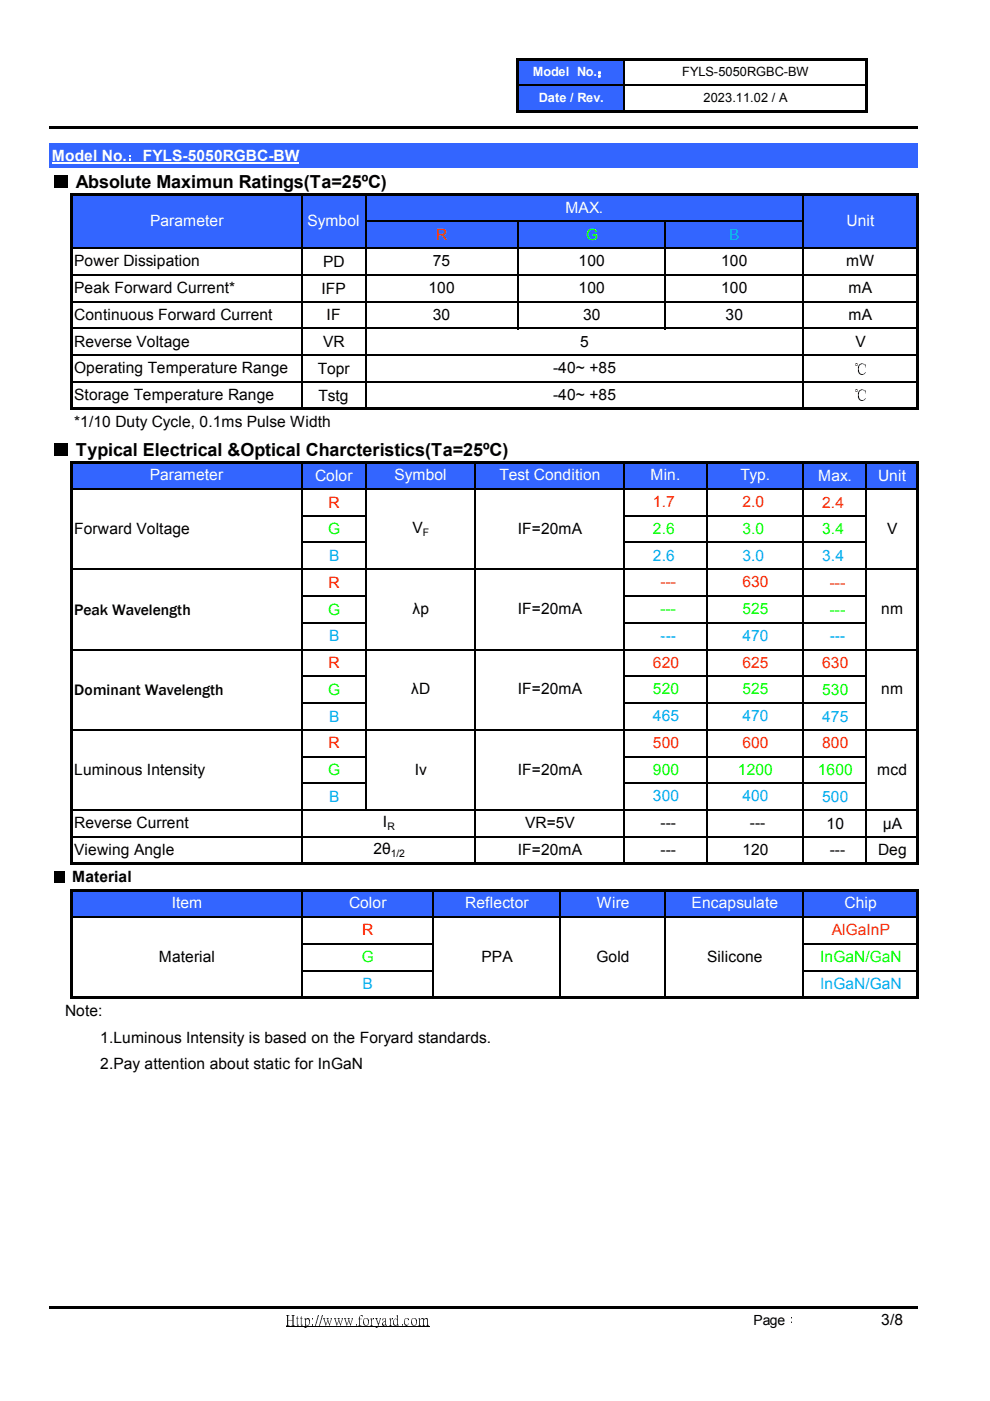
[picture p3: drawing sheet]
<svg xmlns="http://www.w3.org/2000/svg" width="210mm" height="297mm" viewBox="0 0 210 297" stroke-linecap="round" stroke-linejoin="round" font-family="sans-serif">
<defs><g id="words">
<g font-size="3.8">
<text x="11.2" y="39.9">■ Absolute Maximun Ratings(Ta=25ºC)</text>
<text x="11.2" y="96.6">■ Typical Electrical &amp;Optical Charcteristics(Ta=25ºC)</text>
</g>
<g font-size="3.3" fill="#fff">
<text x="11" y="34.1">Model No.：FYLS-5050RGBC-BW</text>
<text x="31.8" y="47.9">Parameter</text>
<text x="65.2" y="47.9">Symbol</text>
<text x="119.9" y="45.1">MAX.</text>
<text x="179.5" y="47.9">Unit</text>
<text x="31.7" y="101.9">Parameter</text>
<text x="66.8" y="101.9">Color</text>
<text x="83.7" y="101.9">Symbol</text>
<text x="105.9" y="101.9">Test Condition</text>
<text x="137.9" y="101.9">Min.</text>
<text x="157" y="101.9">Typ.</text>
<text x="173.5" y="101.9">Max.</text>
<text x="186.2" y="101.9">Unit</text>
<text x="36.4" y="192.6">Item</text>
<text x="74" y="192.6">Color</text>
<text x="98.6" y="192.6">Reflector</text>
<text x="126.6" y="192.6">Wire</text>
<text x="146.6" y="192.6">Encapsulate</text>
<text x="179.1" y="192.6">Chip</text>
</g>
<g font-size="3.3" fill="#f00">
<text x="92.5" y="50.8">R</text>
<text x="69.7" y="107.6">R</text>
<text x="69.7" y="124.6">R</text>
<text x="69.7" y="141.6">R</text>
<text x="69.7" y="158.7">R</text>
<text x="76.8" y="198.3">R</text>
</g>
<g font-size="3.3" fill="#0f0">
<text x="124.3" y="50.8">G</text>
<text x="69.6" y="113.3">G</text>
<text x="138.4" y="113.2">2.6</text>
<text x="157.4" y="113.2">3.0</text>
<text x="174.3" y="113.3">3.4</text>
<text x="69.6" y="130.3">G</text>
<text x="140" y="130.2">---</text>
<text x="157.4" y="130.2">525</text>
<text x="175.9" y="130.3">---</text>
<text x="69.6" y="147.3">G</text>
<text x="138.4" y="147.2">520</text>
<text x="157.4" y="147.2">525</text>
<text x="174.3" y="147.3">530</text>
<text x="69.6" y="164.3">G</text>
<text x="138.4" y="164.3">900</text>
<text x="156.5" y="164.3">1200</text>
<text x="173.4" y="164.3">1600</text>
<text x="76.7" y="204">G</text>
<text x="173.9" y="204">InGaN/GaN</text>
</g>
<g font-size="3.3" fill="#00b0f0">
<text x="154.6" y="50.8">B</text>
<text x="69.8" y="119">B</text>
<text x="138.4" y="118.9">2.6</text>
<text x="157.4" y="118.9">3.0</text>
<text x="174.3" y="119">3.4</text>
<text x="69.8" y="136">B</text>
<text x="140" y="135.9">---</text>
<text x="157.4" y="135.9">470</text>
<text x="175.9" y="136">---</text>
<text x="69.8" y="153">B</text>
<text x="138.4" y="152.9">465</text>
<text x="157.4" y="152.9">470</text>
<text x="174.3" y="153">475</text>
<text x="69.8" y="170">B</text>
<text x="138.4" y="169.9">300</text>
<text x="157.4" y="169.9">400</text>
<text x="174.3" y="170">500</text>
<text x="76.9" y="209.6">B</text>
<text x="173.9" y="209.6">InGaN/GaN</text>
</g>
<g font-size="3.3">
<text x="15.7" y="56.5">Power Dissipation</text>
<text x="68.5" y="56.6">PD</text>
<text x="91.8" y="56.5">75</text>
<text x="122.7" y="56.5">100</text>
<text x="152.9" y="56.5">100</text>
<text x="179.4" y="56.5">mW</text>
<text x="15.7" y="62.1">Peak Forward Current*</text>
<text x="68.2" y="62.2">IFP</text>
<text x="90.8" y="62.1">100</text>
<text x="122.7" y="62.1">100</text>
<text x="152.9" y="62.1">100</text>
<text x="179.9" y="62.1">mA</text>
<text x="15.7" y="67.8">Continuous Forward Current</text>
<text x="69.3" y="67.9">IF</text>
<text x="91.8" y="67.8">30</text>
<text x="123.6" y="67.8">30</text>
<text x="153.8" y="67.8">30</text>
<text x="179.9" y="67.8">mA</text>
<text x="15.7" y="73.5">Reverse Voltage</text>
<text x="68.5" y="73.6">VR</text>
<text x="123" y="73.5">5</text>
<text x="181.4" y="73.5">V</text>
<text x="15.7" y="79.2">Operating Temperature Range</text>
<text x="67.4" y="79.2">Topr</text>
<text x="117.3" y="79.2">-40~ +85</text>
<text x="180.8" y="79.4">℃</text>
<text x="15.7" y="84.8">Storage Temperature Range</text>
<text x="67.6" y="84.9">Tstg</text>
<text x="117.3" y="84.8">-40~ +85</text>
<text x="180.8" y="85.1">℃</text>
<text x="15.7" y="90.6">*1/10 Duty Cycle, 0.1ms Pulse Width</text>
<text x="15.7" y="113.2">Forward Voltage</text>
<text x="87.5" y="113">V</text>
<text x="109.8" y="113.2">IF=20mA</text>
<text x="188.1" y="113.2">V</text>
<text x="15.7" y="130.3">Peak Wavelength</text>
<text x="87.5" y="130.2">λp</text>
<text x="109.8" y="130.2">IF=20mA</text>
<text x="186.9" y="130.2">nm</text>
<text x="15.7" y="147.3">Dominant Wavelength</text>
<text x="87.2" y="147.2">λD</text>
<text x="109.8" y="147.2">IF=20mA</text>
<text x="186.9" y="147.2">nm</text>
<text x="15.7" y="164.3">Luminous Intensity</text>
<text x="88" y="164.3">Iv</text>
<text x="109.8" y="164.3">IF=20mA</text>
<text x="186" y="164.3">mcd</text>
<text x="15.7" y="175.6">Reverse Current</text>
<text x="81.2" y="175.4">I</text>
<text x="111.3" y="175.6">VR=5V</text>
<text x="140" y="175.6">---</text>
<text x="159" y="175.6">---</text>
<text x="175.3" y="175.7">10</text>
<text x="187.2" y="175.7">µA</text>
<text x="15.7" y="181.3">Viewing Angle</text>
<text x="79.2" y="181.1">2θ</text>
<text x="109.8" y="181.3">IF=20mA</text>
<text x="140" y="181.3">---</text>
<text x="157.4" y="181.3">120</text>
<text x="175.9" y="181.4">---</text>
<text x="186.2" y="181.4">Deg</text>
<text x="11.1" y="187">■ Material</text>
<text x="33.7" y="204">Material</text>
<text x="102.1" y="204">PPA</text>
<text x="126.5" y="204">Gold</text>
<text x="149.9" y="204">Silicone</text>
<text x="13.8" y="215.4">Note:</text>
<text x="21.3" y="221.1">1.Luminous Intensity is based on the Foryard standards.</text>
<text x="21.3" y="226.7">2.Pay attention about static for InGaN</text>
<text x="60.6" y="280.9">Http://www.foryard.com</text>
<text x="186.9" y="280.9">3/8</text>
</g>
<g font-size="3.3" fill="#f30">
<text x="138.4" y="107.5">1.7</text>
<text x="157.4" y="107.5">2.0</text>
<text x="174.3" y="107.6">2.4</text>
<text x="140" y="124.5">---</text>
<text x="157.4" y="124.5">630</text>
<text x="175.9" y="124.6">---</text>
<text x="138.4" y="141.6">620</text>
<text x="157.4" y="141.6">625</text>
<text x="174.3" y="141.6">630</text>
<text x="138.4" y="158.6">500</text>
<text x="157.4" y="158.6">600</text>
<text x="174.3" y="158.7">800</text>
<text x="176.4" y="198.3">AlGaInP</text>
</g>
<text font-size="3" x="159.8" y="280.9">Page：</text>
<g font-size="2.7" fill="#fff">
<text x="112.9" y="16.2">Model No.：</text>
<text x="114.2" y="21.7">Date / Rev.</text>
</g>
<g font-size="2.7">
<text x="144.6" y="16.2">FYLS-5050RGBC-BW</text>
<text x="149.2" y="21.7">2023.11.02 / A</text>
</g>
<g font-size="2.2">
<text x="89.7" y="113.6">F</text>
<text x="82.1" y="176">R</text>
<text x="82.9" y="181.7">1/2</text>
</g>
</g></defs>
<g fill="#3365ff">
<path d="M109.7 12.5h22.6v11.1h-22.6z"/>
<path d="M10.5 30.5h184.1v5.1h-184.1z"/>
<path d="M15.1 41.2h179.5v5.8h-179.5z"/>
<path d="M15.1 46.9h179.5v5.8h-179.5z"/>
<path d="M15.1 98h179.5v5.7h-179.5z"/>
<path d="M15.1 188.7h179.5v5.8h-179.5z"/>
</g>
<path d="M11 34.5h52.3v.3h-52.3z" fill="#fff"/>
<path d="M60.6 281.3h30.4" fill="none" stroke="#000" stroke-width=".21"/>
<g fill="#000">
<path d="M110 12.3h73.9v.5h-73.9zM10.3 26.8h184.3v.5h-184.3zM109.5 12.3h.5v11.5h-.5zM110 23.3h73.9v.5h-73.9zM183.4 12.8h.5v11h-.5zM15.3 41h179.4v.5h-179.4zM14.8 41h.5v45.9h-.5zM15.3 86.4h179.4v.5h-179.4zM15.3 97.7h179.4v.5h-179.4zM194.2 41.5h.5v45.4h-.5zM14.8 97.7h.5v85.6h-.5zM15.3 182.8h179.4v.5h-179.4z"/>
<path d="M15.3 188.5h179.4v.5h-179.4zM194.2 98.2h.5v85.1h-.5zM14.8 188.5h.5v23.2h-.5zM15.3 211.2h179.4v.5h-179.4zM194.2 189h.5v22.7h-.5zM10.3 276.9h184.3v.6h-184.3z"/>
</g>
<g fill="none" stroke="#000" stroke-width=".25">
<path d="M110 18.1h73.4M132.3 12.8v10.5M15.3 52.6h178.9M15.3 58.3h178.9M64 41.5v44.9M77.5 41.5v44.9M77.6 46.9h92.8M109.8 47.1v22.7M141.1 47.1v22.7M170.3 41.5v44.9M15.3 64h178.9M15.3 69.6h178.9"/>
<path d="M15.3 75.3h178.9M15.3 81h178.9M64 98.2v84.6M77.5 98.2v73.7M100.8 98.2v84.6M132.3 98.2v84.6M149.9 98.2v84.6M170.3 98.2v84.6M183.7 98.2v84.6M15.3 103.7h178.9M64.1 109.3h13.5M64.1 115h13.5"/>
<path d="M132.4 109.3h51.4M132.4 115h51.4M15.3 120.7h178.9M15.3 137.7h178.9M64.1 126.4h13.5M64.1 132h13.5M132.4 126.4h51.4M132.4 132h51.4M15.3 154.7h178.9M64.1 143.4h13.5M64.1 149.1h13.5M132.4 143.4h51.4"/>
<path d="M132.4 149.1h51.4M15.3 171.7h178.9M15.3 177.4h178.9M64.1 160.4h13.5M64.1 166.1h13.5M132.4 160.4h51.4M132.4 166.1h51.4M15.3 194.4h178.9M64 189v22.2M91.8 189v22.2M118.7 189v22.2M141.1 189v22.2"/>
<path d="M170.3 189v22.2M64.1 200.1h27.8M64.1 205.8h27.8M170.4 200.1h23.8M170.4 205.8h23.8"/>
</g>
<use href="#words"/>
</svg>
